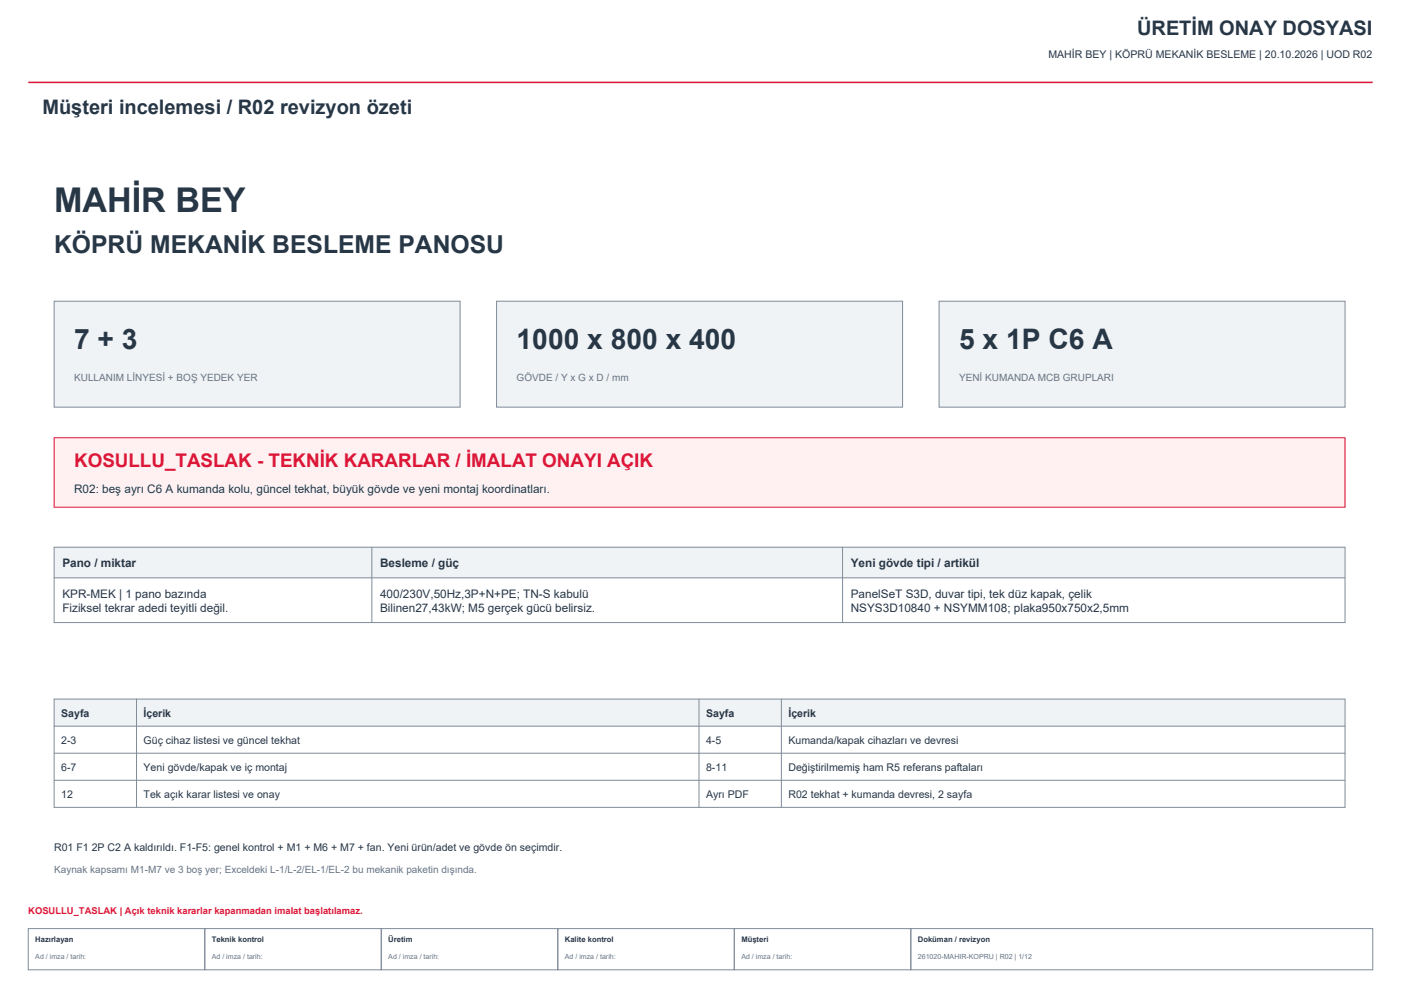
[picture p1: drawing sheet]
<svg xmlns="http://www.w3.org/2000/svg" width="420mm" height="297mm" viewBox="0 0 420 297" stroke-linecap="round" stroke-linejoin="round" font-family="sans-serif">
<defs><g id="words">
<text font-size="10.2" fill="#283746" x="16.2" y="63.5">MAHİR BEY</text>
<g font-size="8.5" fill="#283746">
<text x="22.2" y="104.7">7 + 3</text>
<text x="154.9" y="104.7">1000 x 800 x 400</text>
<text x="287.5" y="104.7">5 x 1P C6 A</text>
</g>
<text font-size="7.4" fill="#283746" x="16.2" y="75.8">KÖPRÜ MEKANİK BESLEME PANOSU</text>
<g font-size="6" fill="#283746">
<text x="340.9" y="10.6">ÜRETİM ONAY DOSYASI</text>
<text x="12.7" y="34.2">Müşteri incelemesi / R02 revizyon özeti</text>
</g>
<text font-size="5.6" fill="#dd1738" x="22.2" y="140">KOSULLU_TASLAK - TEKNİK KARARLAR / İMALAT ONAYI AÇIK</text>
<g font-size="3.5" fill="#283746">
<text x="22.2" y="147.8">R02: beş ayrı C6 A kumanda kolu, güncel tekhat, büyük gövde ve yeni montaj koordinatları.</text>
<text x="18.7" y="170">Pano / miktar</text>
<text x="113.9" y="170">Besleme / güç</text>
<text x="255.1" y="170">Yeni gövde tipi / artikül</text>
<text x="18.7" y="179.2">KPR-MEK | 1 pano bazında</text>
<text x="113.9" y="179.2">400/230V,50Hz,3P+N+PE; TN-S kabulü</text>
<text x="255.1" y="179.2">PanelSeT S3D, duvar tipi, tek düz kapak, çelik</text>
<text x="18.7" y="183.4">Fiziksel tekrar adedi teyitli değil.</text>
<text x="113.9" y="183.4">Bilinen27,43kW; M5 gerçek gücü belirsiz.</text>
<text x="255.1" y="183.4">NSYS3D10840 + NSYMM108; plaka950x750x2,5mm</text>
</g>
<g font-size="3.2" fill="#283746">
<text x="314.3" y="17.3">MAHİR BEY | KÖPRÜ MEKANİK BESLEME | 20.10.2026 | UOD R02</text>
<text x="18.3" y="214.8">Sayfa</text>
<text x="43" y="214.8">İçerik</text>
<text x="211.7" y="214.8">Sayfa</text>
<text x="236.4" y="214.8">İçerik</text>
<text x="18.3" y="222.9">2-3</text>
<text x="43" y="222.9">Güç cihaz listesi ve güncel tekhat</text>
<text x="211.7" y="222.9">4-5</text>
<text x="236.4" y="222.9">Kumanda/kapak cihazları ve devresi</text>
<text x="18.3" y="231">6-7</text>
<text x="43" y="231">Yeni gövde/kapak ve iç montaj</text>
<text x="211.7" y="231">8-11</text>
<text x="236.4" y="231">Değiştirilmemiş ham R5 referans paftaları</text>
<text x="18.3" y="239.1">12</text>
<text x="43" y="239.1">Tek açık karar listesi ve onay</text>
<text x="211.7" y="239.1">Ayrı PDF</text>
<text x="236.4" y="239.1">R02 tekhat + kumanda devresi, 2 sayfa</text>
<text x="16.2" y="255">R01 F1 2P C2 A kaldırıldı. F1-F5: genel kontrol + M1 + M6 + M7 + fan. Yeni ürün/adet ve gövde ön seçimdir.</text>
</g>
<g font-size="3" fill="#657587">
<text x="22.2" y="114.3">KULLANIM LİNYESİ + BOŞ YEDEK YER</text>
<text x="154.9" y="114.3">GÖVDE / Y x G x D / mm</text>
<text x="287.5" y="114.3">YENİ KUMANDA MCB GRUPLARI</text>
<text x="16.2" y="261.7">Kaynak kapsamı M1-M7 ve 3 boş yer; Exceldeki L-1/L-2/EL-1/EL-2 bu mekanik paketin dışında.</text>
</g>
<text font-size="2.8" fill="#dd1738" x="8.5" y="274.1">KOSULLU_TASLAK | Açık teknik kararlar kapanmadan imalat başlatılamaz.</text>
<g font-size="2.3" fill="#283746">
<text x="10.6" y="282.2">Hazırlayan</text>
<text x="63.5" y="282.2">Teknik kontrol</text>
<text x="116.4" y="282.2">Üretim</text>
<text x="169.3" y="282.2">Kalite kontrol</text>
<text x="222.2" y="282.2">Müşteri</text>
<text x="275.2" y="282.2">Doküman / revizyon</text>
</g>
<g font-size="2.1" fill="#657587">
<text x="10.6" y="287.5">Ad / imza / tarih:</text>
<text x="63.5" y="287.5">Ad / imza / tarih:</text>
<text x="116.4" y="287.5">Ad / imza / tarih:</text>
<text x="169.3" y="287.5">Ad / imza / tarih:</text>
<text x="222.2" y="287.5">Ad / imza / tarih:</text>
<text x="275.2" y="287.5">261020-MAHIR-KOPRU | R02 | 1/12</text>
</g>
</g></defs>
<path d="M8.5 24.7h403" fill="none" stroke="#dd1738" stroke-width=".46"/>
<g fill="#f0f3f6" stroke="#7f8c99" stroke-width=".3">
<path d="M16.2 90.3h121.7v31.7h-121.7z" fill-rule="evenodd"/>
<path d="M148.9 90.3h121.7v31.7h-121.7z" fill-rule="evenodd"/>
<path d="M281.5 90.3h121.7v31.7h-121.7z" fill-rule="evenodd"/>
</g>
<path d="M16.2 131.2h387v20.8h-387z" fill-rule="evenodd" fill="#fff0f2" stroke="#dd1738" stroke-width=".3"/>
<path d="M16.2 164h387v9.2h-387z" fill-rule="evenodd" fill="#f0f3f6"/>
<path d="M16.2 164h387v22.6h-387zM16.2 173.2h387M111.5 164v22.6M252.6 164v22.6" fill="none" stroke="#7f8c99" stroke-width=".3"/>
<path d="M16.2 209.5h387v8.1h-387z" fill-rule="evenodd" fill="#f0f3f6"/>
<g fill="none" stroke="#7f8c99" stroke-width=".3">
<path d="M16.2 209.5h387v32.5h-387zM16.2 217.6h387M40.9 209.5v32.5M209.5 209.5v32.5M234.2 209.5v32.5M16.2 225.7h387M16.2 233.9h387M8.5 278.3h52.9v12.4h-52.9zM61.4 278.3h52.9v12.4h-52.9zM114.3 278.3h52.9v12.4h-52.9zM167.2 278.3h52.9v12.4h-52.9zM220.1 278.3h52.9v12.4h-52.9z"/>
<path d="M273 278.3h138.5v12.4h-138.5z"/>
</g>
<use href="#words"/>
</svg>
